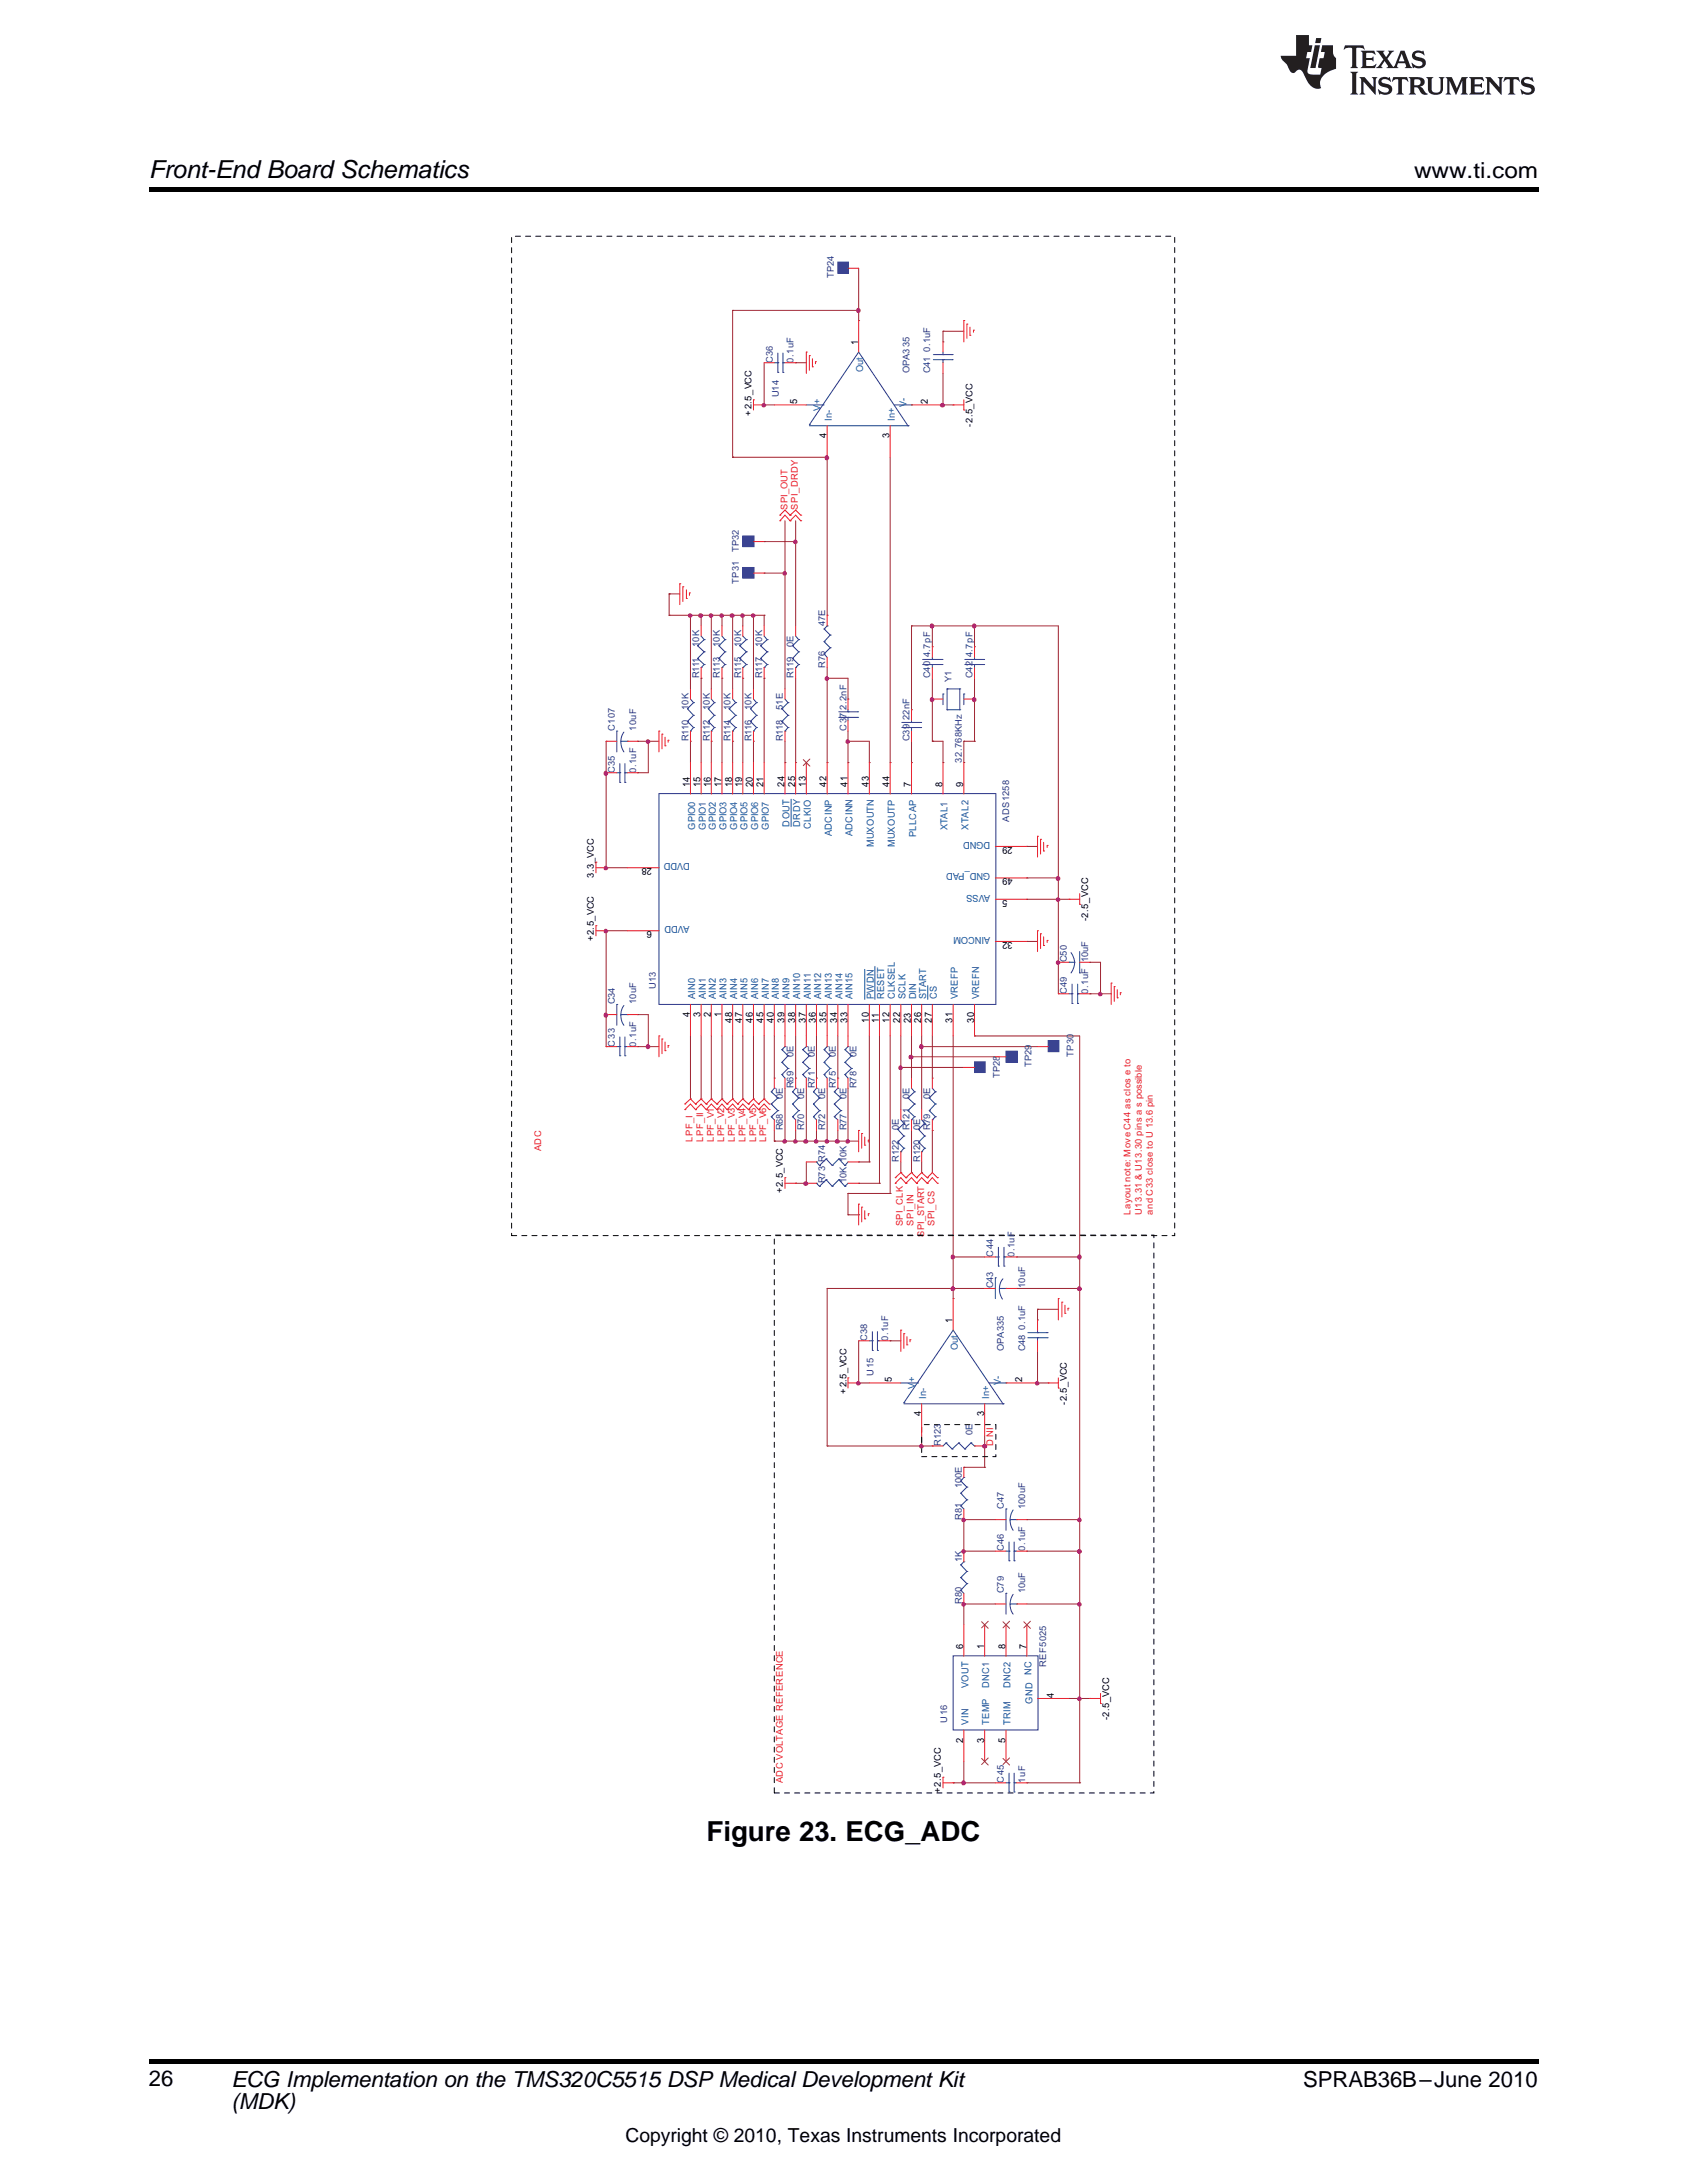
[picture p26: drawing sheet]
<svg xmlns="http://www.w3.org/2000/svg" width="216mm" height="279mm" viewBox="0 0 216 279" stroke-linecap="round" stroke-linejoin="round" font-family="sans-serif">
<defs><g id="words">
<text font-size="3.5" x="90.4" y="235.7">Figure 23. ECG_ADC</text>
<text font-size="3.2" x="19" y="22.7">Front-End Board Schematics</text>
<g font-size="2.8">
<text x="181" y="22.7">www.ti.com</text>
<text x="19" y="267">26</text>
<text x="29.6" y="267.1">ECG Implementation on the TMS320C5515 DSP Medical Development Kit</text>
<text x="29.6" y="269.9">(MDK)</text>
<text x="166.8" y="267.1">SPRAB36B–June 2010</text>
</g>
<text font-size="2.5" x="80" y="274.2">Copyright © 2010, Texas Instruments Incorporated</text>
<g font-size="1.2" fill="#2e3090">
<text x="106.7" y="35.6" transform="rotate(-90 106.7 35.6)">TP24</text>
<text x="98.9" y="46.4" transform="rotate(-90 98.9 46.4)">C36</text>
<text x="101.6" y="46.4" transform="rotate(-90 101.6 46.4)">0.1uF</text>
<text x="116.4" y="47.8" transform="rotate(-90 116.4 47.8)">OPA335</text>
<text x="119.1" y="47.8" transform="rotate(-90 119.1 47.8)">C41 0.1uF</text>
<text x="99.7" y="50.8" transform="rotate(-90 99.7 50.8)">U14</text>
<text x="94.5" y="70.7" transform="rotate(-90 94.5 70.7)">TP32</text>
<text x="94.5" y="74.7" transform="rotate(-90 94.5 74.7)">TP31</text>
<text x="89.5" y="82.8" transform="rotate(-90 89.5 82.8)">10K</text>
<text x="92.1" y="82.8" transform="rotate(-90 92.1 82.8)">10K</text>
<text x="94.9" y="82.8" transform="rotate(-90 94.9 82.8)">10K</text>
<text x="97.5" y="82.8" transform="rotate(-90 97.5 82.8)">10K</text>
<text x="101.6" y="82.8" transform="rotate(-90 101.6 82.8)">0E</text>
<text x="105.6" y="80.1" transform="rotate(-90 105.6 80.1)">47E</text>
<text x="89.5" y="86.8" transform="rotate(-90 89.5 86.8)">R111</text>
<text x="92.1" y="86.8" transform="rotate(-90 92.1 86.8)">R113</text>
<text x="94.9" y="86.8" transform="rotate(-90 94.9 86.8)">R115</text>
<text x="97.5" y="86.8" transform="rotate(-90 97.5 86.8)">R117</text>
<text x="101.6" y="86.8" transform="rotate(-90 101.6 86.8)">R119</text>
<text x="105.6" y="85.4" transform="rotate(-90 105.6 85.4)">R76</text>
<text x="119.1" y="86.8" transform="rotate(-90 119.1 86.8)">C40 4.7pF</text>
<text x="121.8" y="87.3" transform="rotate(-90 121.8 87.3)">Y1</text>
<text x="124.5" y="86.8" transform="rotate(-90 124.5 86.8)">C42 4.7pF</text>
<text x="78.7" y="93.6" transform="rotate(-90 78.7 93.6)">C107</text>
<text x="81.4" y="93.6" transform="rotate(-90 81.4 93.6)">10uF</text>
<text x="88.1" y="94.9" transform="rotate(-90 88.1 94.9)">R110</text>
<text x="88.1" y="90.8" transform="rotate(-90 88.1 90.8)">10K</text>
<text x="90.8" y="94.9" transform="rotate(-90 90.8 94.9)">R112</text>
<text x="90.8" y="90.8" transform="rotate(-90 90.8 90.8)">10K</text>
<text x="93.5" y="94.9" transform="rotate(-90 93.5 94.9)">R114</text>
<text x="93.5" y="90.8" transform="rotate(-90 93.5 90.8)">10K</text>
<text x="96.2" y="94.9" transform="rotate(-90 96.2 94.9)">R116</text>
<text x="96.2" y="90.8" transform="rotate(-90 96.2 90.8)">10K</text>
<text x="100.2" y="94.9" transform="rotate(-90 100.2 94.9)">R118</text>
<text x="100.2" y="90.8" transform="rotate(-90 100.2 90.8)">51E</text>
<text x="108.3" y="93.6" transform="rotate(-90 108.3 93.6)">C37 2.2nF</text>
<text x="116.4" y="94.9" transform="rotate(-90 116.4 94.9)">C39 22nF</text>
<text x="78.7" y="98.9" transform="rotate(-90 78.7 98.9)">C35</text>
<text x="81.4" y="98.9" transform="rotate(-90 81.4 98.9)">0.1uF</text>
<text x="123.1" y="97.6" transform="rotate(-90 123.1 97.6)">32.768KHz</text>
<text x="129.1" y="105.1" transform="rotate(-90 129.1 105.1)">ADS1258</text>
<text x="136.6" y="123.2" transform="rotate(-90 136.6 123.2)">C50</text>
<text x="78.7" y="128.6" transform="rotate(-90 78.7 128.6)">C34</text>
<text x="81.4" y="128.6" transform="rotate(-90 81.4 128.6)">10uF</text>
<text x="83.9" y="126.5" transform="rotate(-90 83.9 126.5)">U13</text>
<text x="136.6" y="127.2" transform="rotate(-90 136.6 127.2)">C49</text>
<text x="139.3" y="127.2" transform="rotate(-90 139.3 127.2)">0.1uF 10uF</text>
<text x="78.7" y="134" transform="rotate(-90 78.7 134)">C33</text>
<text x="81.4" y="134" transform="rotate(-90 81.4 134)">0.1uF</text>
<text x="101.6" y="135.3" transform="rotate(-90 101.6 135.3)">0E</text>
<text x="104.3" y="135.3" transform="rotate(-90 104.3 135.3)">0E</text>
<text x="107" y="135.3" transform="rotate(-90 107 135.3)">0E</text>
<text x="109.6" y="135.3" transform="rotate(-90 109.6 135.3)">0E</text>
<text x="128" y="138" transform="rotate(-90 128 138)">TP28</text>
<text x="132" y="136.6" transform="rotate(-90 132 136.6)">TP29</text>
<text x="137.4" y="135.3" transform="rotate(-90 137.4 135.3)">TP30</text>
<text x="100.2" y="140.7" transform="rotate(-90 100.2 140.7)">0E</text>
<text x="101.6" y="139.3" transform="rotate(-90 101.6 139.3)">R69</text>
<text x="102.9" y="140.7" transform="rotate(-90 102.9 140.7)">0E</text>
<text x="104.3" y="139.3" transform="rotate(-90 104.3 139.3)">R71</text>
<text x="105.6" y="140.7" transform="rotate(-90 105.6 140.7)">0E</text>
<text x="107" y="139.3" transform="rotate(-90 107 139.3)">R75</text>
<text x="108.3" y="140.7" transform="rotate(-90 108.3 140.7)">0E</text>
<text x="109.6" y="139.3" transform="rotate(-90 109.6 139.3)">R78</text>
<text x="116.4" y="140.7" transform="rotate(-90 116.4 140.7)">0E</text>
<text x="119.1" y="140.7" transform="rotate(-90 119.1 140.7)">0E</text>
<text x="100.2" y="144.7" transform="rotate(-90 100.2 144.7)">R68</text>
<text x="102.9" y="144.7" transform="rotate(-90 102.9 144.7)">R70</text>
<text x="105.6" y="144.7" transform="rotate(-90 105.6 144.7)">R72</text>
<text x="108.3" y="144.7" transform="rotate(-90 108.3 144.7)">R77</text>
<text x="115" y="148.7" transform="rotate(-90 115 148.7)">R122</text>
<text x="115" y="144.7" transform="rotate(-90 115 144.7)">0E</text>
<text x="116.4" y="144.7" transform="rotate(-90 116.4 144.7)">R121</text>
<text x="117.8" y="148.7" transform="rotate(-90 117.8 148.7)">R120</text>
<text x="117.8" y="144.7" transform="rotate(-90 117.8 144.7)">0E</text>
<text x="119.1" y="144.7" transform="rotate(-90 119.1 144.7)">R79</text>
<text x="105.6" y="151.4" transform="rotate(-90 105.6 151.4)">R73 R74</text>
<text x="108.3" y="151.4" transform="rotate(-90 108.3 151.4)">10K 10K</text>
<text x="127.1" y="160.9" transform="rotate(-90 127.1 160.9)">C44</text>
<text x="129.9" y="160.9" transform="rotate(-90 129.9 160.9)">0.1uF</text>
<text x="127.1" y="164.9" transform="rotate(-90 127.1 164.9)">C43</text>
<text x="131.2" y="164.9" transform="rotate(-90 131.2 164.9)">10uF</text>
<text x="111" y="171.6" transform="rotate(-90 111 171.6)">C38</text>
<text x="113.7" y="171.6" transform="rotate(-90 113.7 171.6)">0.1uF</text>
<text x="128.5" y="173" transform="rotate(-90 128.5 173)">OPA335</text>
<text x="131.2" y="173" transform="rotate(-90 131.2 173)">C48 0.1uF</text>
<text x="111.8" y="176.1" transform="rotate(-90 111.8 176.1)">U15</text>
<text x="120.4" y="185.1" transform="rotate(-90 120.4 185.1)">R123</text>
<text x="124.5" y="183.7" transform="rotate(-90 124.5 183.7)">0E</text>
<text x="123.1" y="190.5" transform="rotate(-90 123.1 190.5)">100E</text>
<text x="123.1" y="194.5" transform="rotate(-90 123.1 194.5)">R81</text>
<text x="128.5" y="193.1" transform="rotate(-90 128.5 193.1)">C47</text>
<text x="131.2" y="193.1" transform="rotate(-90 131.2 193.1)">100uF</text>
<text x="123.1" y="199.9" transform="rotate(-90 123.1 199.9)">1K</text>
<text x="128.5" y="203.9" transform="rotate(-90 128.5 203.9)">C79</text>
<text x="128.5" y="198.5" transform="rotate(-90 128.5 198.5)">C46</text>
<text x="131.2" y="203.9" transform="rotate(-90 131.2 203.9)">10uF</text>
<text x="131.2" y="198.5" transform="rotate(-90 131.2 198.5)">0.1uF</text>
<text x="123.1" y="205.3" transform="rotate(-90 123.1 205.3)">R80</text>
<text x="133.9" y="213.4" transform="rotate(-90 133.9 213.4)">REF5025</text>
<text x="121.2" y="220.5" transform="rotate(-90 121.2 220.5)">U16</text>
<text x="128.5" y="228.2" transform="rotate(-90 128.5 228.2)">C45</text>
<text x="131.2" y="228.2" transform="rotate(-90 131.2 228.2)">1uF</text>
</g>
<g font-size="1.2" fill="#010202">
<text x="109.8" y="44.2" transform="rotate(-90 109.8 44.2)">1</text>
<text x="96.2" y="53.2" transform="rotate(-90 96.2 53.2)">+2.5_VCC</text>
<text x="102" y="51.8" transform="rotate(-90 102 51.8)">5</text>
<text x="118.7" y="51.8" transform="rotate(-90 118.7 51.8)">2</text>
<text x="105.8" y="56.1" transform="rotate(-90 105.8 56.1)">4</text>
<text x="113.9" y="56.1" transform="rotate(-90 113.9 56.1)">3</text>
<text x="124.5" y="54.6" transform="rotate(-90 124.5 54.6)">-2.5_VCC</text>
<text x="88.3" y="100.7" transform="rotate(-90 88.3 100.7)">14</text>
<text x="89.7" y="100.7" transform="rotate(-90 89.7 100.7)">15</text>
<text x="91" y="100.7" transform="rotate(-90 91 100.7)">16</text>
<text x="92.3" y="100.7" transform="rotate(-90 92.3 100.7)">17</text>
<text x="93.7" y="100.7" transform="rotate(-90 93.7 100.7)">18</text>
<text x="95" y="100.7" transform="rotate(-90 95 100.7)">19</text>
<text x="96.4" y="100.7" transform="rotate(-90 96.4 100.7)">20</text>
<text x="97.7" y="100.7" transform="rotate(-90 97.7 100.7)">21</text>
<text x="100.4" y="100.7" transform="rotate(-90 100.4 100.7)">24</text>
<text x="101.8" y="100.7" transform="rotate(-90 101.8 100.7)">25</text>
<text x="103.1" y="100.7" transform="rotate(-90 103.1 100.7)">13</text>
<text x="105.8" y="100.7" transform="rotate(-90 105.8 100.7)">42</text>
<text x="108.5" y="100.7" transform="rotate(-90 108.5 100.7)">41</text>
<text x="111.2" y="100.7" transform="rotate(-90 111.2 100.7)">43</text>
<text x="113.9" y="100.7" transform="rotate(-90 113.9 100.7)">44</text>
<text x="116.6" y="100.7" transform="rotate(-90 116.6 100.7)">7</text>
<text x="120.6" y="100.7" transform="rotate(-90 120.6 100.7)">8</text>
<text x="123.3" y="100.7" transform="rotate(-90 123.3 100.7)">9</text>
<text x="76" y="112.4" transform="rotate(-90 76 112.4)">3.3_VCC</text>
<text x="83.4" y="111.1" transform="rotate(-180 83.4 111.1)">28</text>
<text x="129.6" y="108.4" transform="rotate(-180 129.6 108.4)">29</text>
<text x="129.6" y="112.4" transform="rotate(-180 129.6 112.4)">49</text>
<text x="83.4" y="119.2" transform="rotate(-180 83.4 119.2)">6</text>
<text x="128.9" y="115.2" transform="rotate(-180 128.9 115.2)">5</text>
<text x="139.3" y="117.9" transform="rotate(-90 139.3 117.9)">-2.5_VCC</text>
<text x="76" y="120.5" transform="rotate(-90 76 120.5)">+2.5_VCC</text>
<text x="129.6" y="120.6" transform="rotate(-180 129.6 120.6)">32</text>
<text x="88.3" y="130.2" transform="rotate(-90 88.3 130.2)">4</text>
<text x="89.7" y="130.2" transform="rotate(-90 89.7 130.2)">3</text>
<text x="91" y="130.2" transform="rotate(-90 91 130.2)">2</text>
<text x="92.3" y="130.2" transform="rotate(-90 92.3 130.2)">1</text>
<text x="93.7" y="130.9" transform="rotate(-90 93.7 130.9)">48</text>
<text x="95" y="130.9" transform="rotate(-90 95 130.9)">47</text>
<text x="96.4" y="130.9" transform="rotate(-90 96.4 130.9)">46</text>
<text x="97.7" y="130.9" transform="rotate(-90 97.7 130.9)">45</text>
<text x="99" y="130.9" transform="rotate(-90 99 130.9)">40</text>
<text x="100.4" y="130.9" transform="rotate(-90 100.4 130.9)">39</text>
<text x="101.8" y="130.9" transform="rotate(-90 101.8 130.9)">38</text>
<text x="103.1" y="130.9" transform="rotate(-90 103.1 130.9)">37</text>
<text x="104.4" y="130.9" transform="rotate(-90 104.4 130.9)">36</text>
<text x="105.8" y="130.9" transform="rotate(-90 105.8 130.9)">35</text>
<text x="107.2" y="130.9" transform="rotate(-90 107.2 130.9)">34</text>
<text x="108.5" y="130.9" transform="rotate(-90 108.5 130.9)">33</text>
<text x="111.2" y="130.9" transform="rotate(-90 111.2 130.9)">10</text>
<text x="112.5" y="130.9" transform="rotate(-90 112.5 130.9)">11</text>
<text x="113.9" y="130.9" transform="rotate(-90 113.9 130.9)">12</text>
<text x="115.2" y="130.9" transform="rotate(-90 115.2 130.9)">22</text>
<text x="116.6" y="130.9" transform="rotate(-90 116.6 130.9)">23</text>
<text x="117.9" y="130.9" transform="rotate(-90 117.9 130.9)">26</text>
<text x="119.3" y="130.9" transform="rotate(-90 119.3 130.9)">27</text>
<text x="121.9" y="130.9" transform="rotate(-90 121.9 130.9)">31</text>
<text x="124.7" y="130.9" transform="rotate(-90 124.7 130.9)">30</text>
<text x="100.2" y="152.7" transform="rotate(-90 100.2 152.7)">+2.5_VCC</text>
<text x="121.9" y="169.3" transform="rotate(-90 121.9 169.3)">1</text>
<text x="108.3" y="178.4" transform="rotate(-90 108.3 178.4)">+2.5_VCC</text>
<text x="114.1" y="176.9" transform="rotate(-90 114.1 176.9)">5</text>
<text x="130.8" y="176.9" transform="rotate(-90 130.8 176.9)">2</text>
<text x="136.6" y="179.8" transform="rotate(-90 136.6 179.8)">-2.5_VCC</text>
<text x="117.9" y="181.3" transform="rotate(-90 117.9 181.3)">4</text>
<text x="126" y="181.3" transform="rotate(-90 126 181.3)">3</text>
<text x="123.3" y="211.1" transform="rotate(-90 123.3 211.1)">6</text>
<text x="126" y="211.1" transform="rotate(-90 126 211.1)">1</text>
<text x="128.7" y="211.1" transform="rotate(-90 128.7 211.1)">8</text>
<text x="131.3" y="211.1" transform="rotate(-90 131.3 211.1)">7</text>
<text x="134.9" y="217.3" transform="rotate(-90 134.9 217.3)">4</text>
<text x="141.9" y="220.2" transform="rotate(-90 141.9 220.2)">-2.5_VCC</text>
<text x="123.3" y="223" transform="rotate(-90 123.3 223)">2</text>
<text x="126" y="223" transform="rotate(-90 126 223)">3</text>
<text x="128.7" y="223" transform="rotate(-90 128.7 223)">5</text>
<text x="120.4" y="229.5" transform="rotate(-90 120.4 229.5)">+2.5_VCC</text>
</g>
<g font-size="1.2" fill="#14589f">
<text x="110.5" y="47.7" transform="rotate(-90 110.5 47.7)">Out</text>
<text x="105" y="52.6" transform="rotate(-90 105 52.6)">V+</text>
<text x="106.4" y="53.8" transform="rotate(-90 106.4 53.8)">In-</text>
<text x="114.5" y="53.8" transform="rotate(-90 114.5 53.8)">In+</text>
<text x="116" y="52.1" transform="rotate(-90 116 52.1)">V-</text>
<text x="89" y="106.2" transform="rotate(-90 89 106.2)">GPIO0</text>
<text x="90.3" y="106.2" transform="rotate(-90 90.3 106.2)">GPIO1</text>
<text x="91.6" y="106.2" transform="rotate(-90 91.6 106.2)">GPIO2</text>
<text x="93" y="106.2" transform="rotate(-90 93 106.2)">GPIO3</text>
<text x="94.3" y="106.2" transform="rotate(-90 94.3 106.2)">GPIO4</text>
<text x="95.6" y="106.2" transform="rotate(-90 95.6 106.2)">GPIO5</text>
<text x="97" y="106.2" transform="rotate(-90 97 106.2)">GPIO6</text>
<text x="98.4" y="106.2" transform="rotate(-90 98.4 106.2)">GPIO7</text>
<text x="101" y="105.8" transform="rotate(-90 101 105.8)">DOUT</text>
<text x="102.4" y="105.8" transform="rotate(-90 102.4 105.8)">DRDY</text>
<text x="103.8" y="106.1" transform="rotate(-90 103.8 106.1)">CLKIO</text>
<text x="106.4" y="107" transform="rotate(-90 106.4 107)">ADCINP</text>
<text x="109.1" y="107" transform="rotate(-90 109.1 107)">ADCINN</text>
<text x="117.2" y="107.2" transform="rotate(-90 117.2 107.2)">PLLCAP</text>
<text x="121.3" y="106.2" transform="rotate(-90 121.3 106.2)">XTAL1</text>
<text x="123.9" y="106.2" transform="rotate(-90 123.9 106.2)">XTAL2</text>
<text x="126.7" y="107.7" transform="rotate(-180 126.7 107.7)">DGND</text>
<text x="88.3" y="110.5" transform="rotate(-180 88.3 110.5)">DVDD</text>
<text x="111.8" y="108.4" transform="rotate(-90 111.8 108.4)">MUXOUTN</text>
<text x="114.5" y="108.4" transform="rotate(-90 114.5 108.4)">MUXOUTP</text>
<text x="126.7" y="111.8" transform="rotate(-180 126.7 111.8)">GND_PAD</text>
<text x="88.2" y="118.5" transform="rotate(-180 88.2 118.5)">AVDD</text>
<text x="126.7" y="114.5" transform="rotate(-180 126.7 114.5)">AVSS</text>
<text x="126.7" y="119.9" transform="rotate(-180 126.7 119.9)">AINCOM</text>
<text x="89" y="127.9" transform="rotate(-90 89 127.9)">AIN0</text>
<text x="90.3" y="127.9" transform="rotate(-90 90.3 127.9)">AIN1</text>
<text x="91.6" y="127.9" transform="rotate(-90 91.6 127.9)">AIN2</text>
<text x="93" y="127.9" transform="rotate(-90 93 127.9)">AIN3</text>
<text x="94.3" y="127.9" transform="rotate(-90 94.3 127.9)">AIN4</text>
<text x="95.6" y="127.9" transform="rotate(-90 95.6 127.9)">AIN5</text>
<text x="97" y="127.9" transform="rotate(-90 97 127.9)">AIN6</text>
<text x="98.4" y="127.9" transform="rotate(-90 98.4 127.9)">AIN7</text>
<text x="99.7" y="127.9" transform="rotate(-90 99.7 127.9)">AIN8</text>
<text x="101" y="127.9" transform="rotate(-90 101 127.9)">AIN9</text>
<text x="102.4" y="127.9" transform="rotate(-90 102.4 127.9)">AIN10</text>
<text x="103.8" y="127.9" transform="rotate(-90 103.8 127.9)">AIN11</text>
<text x="105.1" y="127.9" transform="rotate(-90 105.1 127.9)">AIN12</text>
<text x="106.4" y="127.9" transform="rotate(-90 106.4 127.9)">AIN13</text>
<text x="107.8" y="127.9" transform="rotate(-90 107.8 127.9)">AIN14</text>
<text x="109.1" y="127.9" transform="rotate(-90 109.1 127.9)">AIN15</text>
<text x="111.8" y="127.9" transform="rotate(-90 111.8 127.9)">PWDN</text>
<text x="113.1" y="127.9" transform="rotate(-90 113.1 127.9)">RESET</text>
<text x="114.5" y="127.9" transform="rotate(-90 114.5 127.9)">CLKSEL</text>
<text x="115.9" y="127.9" transform="rotate(-90 115.9 127.9)">SCLK</text>
<text x="117.2" y="127.9" transform="rotate(-90 117.2 127.9)">DIN</text>
<text x="118.5" y="127.9" transform="rotate(-90 118.5 127.9)">START</text>
<text x="119.9" y="127.9" transform="rotate(-90 119.9 127.9)">CS</text>
<text x="122.6" y="127.9" transform="rotate(-90 122.6 127.9)">VREFP</text>
<text x="125.3" y="127.9" transform="rotate(-90 125.3 127.9)">VREFN</text>
<text x="122.6" y="172.8" transform="rotate(-90 122.6 172.8)">Out</text>
<text x="117.1" y="177.8" transform="rotate(-90 117.1 177.8)">V+</text>
<text x="118.5" y="179" transform="rotate(-90 118.5 179)">In-</text>
<text x="126.6" y="179" transform="rotate(-90 126.6 179)">In+</text>
<text x="128.1" y="177.3" transform="rotate(-90 128.1 177.3)">V-</text>
<text x="132" y="214.4" transform="rotate(-90 132 214.4)">NC</text>
<text x="123.9" y="220.8" transform="rotate(-90 123.9 220.8)">VIN</text>
<text x="123.9" y="216.1" transform="rotate(-90 123.9 216.1)">VOUT</text>
<text x="126.6" y="220.8" transform="rotate(-90 126.6 220.8)">TEMP</text>
<text x="126.6" y="216" transform="rotate(-90 126.6 216)">DNC1</text>
<text x="129.3" y="220.8" transform="rotate(-90 129.3 220.8)">TRIM</text>
<text x="129.3" y="216" transform="rotate(-90 129.3 216)">DNC2</text>
<text x="132.1" y="218" transform="rotate(-90 132.1 218)">GND</text>
</g>
<g font-size="1.2" fill="#ee1e28">
<text x="100.8" y="65.3" transform="rotate(-90 100.8 65.3)">SPI_OUT</text>
<text x="102.1" y="65.3" transform="rotate(-90 102.1 65.3)">SPI_DRDY</text>
<text x="69.2" y="147.4" transform="rotate(-90 69.2 147.4)">ADC</text>
<text x="88.6" y="146.2" transform="rotate(-90 88.6 146.2)">LPF_I</text>
<text x="90" y="146.2" transform="rotate(-90 90 146.2)">LPF_II</text>
<text x="91.4" y="146.2" transform="rotate(-90 91.4 146.2)">LPF_V1</text>
<text x="92.7" y="146.2" transform="rotate(-90 92.7 146.2)">LPF_V2</text>
<text x="94" y="146.2" transform="rotate(-90 94 146.2)">LPF_V3</text>
<text x="95.4" y="146.2" transform="rotate(-90 95.4 146.2)">LPF_V4</text>
<text x="96.8" y="146.2" transform="rotate(-90 96.8 146.2)">LPF_V5</text>
<text x="98.1" y="146.2" transform="rotate(-90 98.1 146.2)">LPF_V6</text>
<text x="144.7" y="155.5" transform="rotate(-90 144.7 155.5)">Layout note: Move C44 as clos e to</text>
<text x="146.1" y="155.5" transform="rotate(-90 146.1 155.5)">U13.31 &amp; U13.30 pins a s possible</text>
<text x="147.5" y="155.5" transform="rotate(-90 147.5 155.5)">and C33 close to U 13.6 pin</text>
<text x="115.5" y="157" transform="rotate(-90 115.5 157)">SPI_CLK</text>
<text x="116.9" y="157" transform="rotate(-90 116.9 157)">SPI_IN</text>
<text x="118.3" y="158.3" transform="rotate(-90 118.3 158.3)">SPI_START</text>
<text x="119.6" y="157" transform="rotate(-90 119.6 157)">SPI_CS</text>
<text x="127.1" y="185.1" transform="rotate(-90 127.1 185.1)">D NI</text>
<text x="100.2" y="228.2" transform="rotate(-90 100.2 228.2)">ADC VOLTAGE REFERENCE</text>
</g>
</g></defs>
<g fill="#231f20">
<path d="M172.1 5.8l-.1 .6a1 1 0 0 1 1-.3v2.3l-.2 .3h1l-.2-.3v-2.3a1.27 1.27 0 0 1 1.1 .2l-.2-.5zM174.1 6.5l.3 .4v1.5l-.3 .3h1.9l.2-.5h-.1a1.12 1.12 0 0 1-1.2 .2l-.1-.7h.6l.4 .2v-.7l-.4 .2h-.6v-.5l.1-.1h.1a.96 .96 0 0 1 1 .2h.1l-.2-.5zM176.1 6.5l.9 1.1-.5 .8-.4 .3h.8l-.1-.2 .4-.7 .4 .7-.2 .2h1.6l-.2-.2 .1-.4h.9l.2 .4-.2 .2h.9l-.2-.3-.8-1.9h-.5l-.6 1.8-.3 .3-.7-1.1 .4-.7 .4-.3h-.8l.2 .1-.1 .2-.3 .5-.4-.6 .2-.2zM179.4 6.9l.3 .9h-.7zM180.9 6.6a.63 .63 0 0 0-.2 .7 .63 .63 0 0 0 .6 .4l.6 .2 .1 .2a.57 .57 0 0 1-.9 .2l-.5-.2 .2 .6 .2-.1 .1 .1a.92 .92 0 0 0 1.4-.6 .67 .67 0 0 0-.7-.7l-.6-.2-.1-.2v-.1a.82 .82 0 0 1 1.2 .2l-.1-.6-.2 .1-.1-.1a1.01 1.01 0 0 0-1 .1zM172.8 9.2l.3 .3v2.2l-.1 .2-.2 .2h1l-.2-.2v-.2v-2.2l.2-.3zM174 9.9l.2 .3v1.5l-.2 .4h.7l-.2-.4v-1.3l1.6 1.7v-1.9l.2-.3h-.7l.2 .3v.9l-1.2-1.2zM176.6 10a.62 .62 0 0 0-.2 .7 .62 .62 0 0 0 .6 .4l.6 .2 .1 .2a.57 .57 0 0 1-.9 .2l-.5-.3 .2 .7 .2-.1h.1a.92 .92 0 0 0 1.4-.6 .67 .67 0 0 0-.7-.7l-.6-.1-.1-.2v-.1a.82 .82 0 0 1 1.2 .2l-.1-.6-.2 .1-.1-.1a1.02 1.02 0 0 0-1 .1zM178.3 9.9l-.1 .6a.61 .61 0 0 1 .7-.3v1.5v.2l-.2 .2h1l-.3-.2v-.2v-1.5a.63 .63 0 0 1 .8 .3l-.1-.6zM180.3 9.9l.2 .3v1.5l-.2 .4h.9l-.2-.2v-.7h.4l.2 .2a.83 .83 0 0 0 1.1 .7l-.4-.4a.96 .96 0 0 0-.6-.6 .58 .58 0 0 0 .6-.6 .58 .58 0 0 0-.5-.6zM181 10.2l.1-.1a.45 .45 0 0 1 .6 .1 .45 .45 0 0 1 .1 .5l-.2 .2h-.6zM182.5 9.9l.2 .3v1.2a.84 .84 0 0 0 1 .7 .76 .76 0 0 0 1-.8v-1.1l.2-.3h-.8l.3 .3-.1 1.4a.6 .6 0 0 1-.6 .3 .6 .6 0 0 1-.5-.6v-1.1l.2-.3zM185 9.9l.2 .3v1.5l-.2 .4h.7l-.2-.4v-1.4l.8 1.8 .8-1.8v1.4l-.2 .4h1l-.2-.2-.1-.2v-1.5l.3-.3h-.8l-.7 1.4-.6-1.4zM188 9.9l.2 .3v1.5v.2l-.2 .2h1.8l.2-.5v-.1a1.12 1.12 0 0 1-1.2 .3l-.1-.7h.6l.4 .1v-.6l-.4 .2h-.6v-.5l.1-.1 .1-.1a.96 .96 0 0 1 1 .3l-.1-.5zM190.1 9.9l.2 .3v1.5l-.2 .4h.7l-.2-.4v-1.3l1.6 1.7v-1.9l.2-.3h-.7l.2 .3v.9l-1.1-1.2zM192.6 9.9l-.1 .6a.61 .61 0 0 1 .7-.3v1.5v.2l-.2 .2h.9l-.2-.2v-.2v-1.5a.63 .63 0 0 1 .8 .3l-.2-.6zM194.9 10a.62 .62 0 0 0-.2 .7 .62 .62 0 0 0 .6 .4l.5 .2 .2 .2a.57 .57 0 0 1-1 .2l-.4-.3 .2 .7 .1-.1h.2a.92 .92 0 0 0 1.3-.6 .67 .67 0 0 0-.6-.7l-.6-.1-.2-.2 .1-.1a.82 .82 0 0 1 1.1 .2l-.1-.6-.2 .1-.1-.1a1.01 1.01 0 0 0-.9 .1z"/>
<path d="M165.9 4.5v2.6h-2a1.6 1.6 0 0 0 .7 1.1l.2 .2a1.16 1.16 0 0 0 .7 1l.2-.1a.56 .56 0 0 1 .5-.4 .56 .56 0 0 1 .5 .3l.2 .4a2.31 2.31 0 0 0 1.6 1.8l.6-.1-.1-.2a1.56 1.56 0 0 1 1.1-1.9l.9-.4v-1.4a.88 .88 0 0 1-.4-.8v-.8h-1.4l-.2 .9h.5l-.1 .8h-.5l-.2 .9v.2l.4 .1-.1 .9-1.5-.1a.78 .78 0 0 1-.1-.9l.2-1.1h-.4l.1-.8h.5l.2-.9h-.5v-1.3zM168.3 5.8l-.6 2.9h.7l.5-2.9zM168.4 4.9l-.1 .6h.7l.1-.6z"/>
</g>
<g fill="none" stroke="#a22934" stroke-width=".13">
<path d="M93.8 39.7h.1M109.9 39.7h.1M109.9 39.7h-16.1v18.8h12.1v20.2M109.9 34.3v6.7M93.8 58.5h.1M97.8 51.8h.1M97.8 46.4v5.4h1.3M101.8 46.4h.1M101.8 46.4h1.4M109.9 41h.1M113.9 58.5v39.1M120.7 42.4h.1"/>
<path d="M120.7 51.8h.1M120.7 43.8h.1M120.7 47.8v4h1.3M123.4 42.4h-2.7v1.4M85.6 76h.1M85.6 78.7h.1M87 76h-1.4v2.7h12.2v1.4M88.4 78.7h.1M88.4 78.7v9.5M89.7 78.7h.1M89.7 78.7v1.4M91 78.7h.1"/>
<path d="M91 78.7v9.5M92.4 78.7h.1M92.4 78.7v1.4M93.8 78.7h.1M93.8 78.7v9.5M95.1 78.7h.1M95.1 78.7v1.4M96.4 78.7h.1M96.4 78.7v9.5M97.8 73.3h.1M97.8 69.3h.1M97.8 78.7h.1"/>
<path d="M97.8 73.3h2.7M97.8 69.3h4M100.5 73.3h.1M100.5 66.7v21.5M101.8 69.3h.1M101.8 66.7v13.4M105.9 78.7h.1M77.6 94.9h.1M77.6 94.9v16.2h2.7M81.6 98.9h.1M81.6 94.9h.1M81.6 94.9h2.7"/>
<path d="M83 94.9h.1M83 94.9v4h-1.4M88.4 94.9h.1M88.4 94.9v2.7M89.7 86.8h.1M89.7 86.8v10.8M91 94.9h.1M91 94.9v2.7M92.4 86.8h.1M92.4 86.8v10.8M93.8 94.9h.1M93.8 94.9v2.7"/>
<path d="M95.1 86.8h.1M95.1 86.8v10.8M96.4 94.9h.1M96.4 94.9v2.7M97.8 86.8h.1M97.8 86.8v10.8M100.5 97.6h.1M100.5 94.9v2.7M101.8 97.6h.1M101.8 86.8v10.8M105.9 86.8h.1M105.9 97.6h.1"/>
<path d="M105.9 85.4v12.2M105.9 86.8h2.6v2.7M108.5 97.6h.1M108.5 94.9h.1M108.5 89.5h.1M108.5 93.6v4M108.5 94.9h2.8v2.7M111.3 97.6h.1M113.9 97.6h.1M116.7 80.1h.1M116.7 90.8h.1M116.7 97.6h.1"/>
<path d="M116.7 90.8v-10.7h18.7v47.1M116.7 94.9v2.7M119.3 94.9h.1M119.3 89.5h.1M119.3 80.1h.1M119.3 82.8h.1M119.3 80.1v2.7M119.3 86.8v8.1h1.4v2.7M120.7 97.6h.1M123.4 97.6h.1M123.4 94.9h.1M124.7 94.9h.1"/>
<path d="M124.7 80.1h.1M124.7 82.8h.1M124.7 89.5h.1M124.7 86.8v8.1h-1.3v2.7M124.7 80.1v2.7M77.6 111.1h.1M77.6 119.1h.1M80.3 119.1h-2.7v14.9M131.4 108.3h.1M131.4 112.4h.1M131.4 115.1h.1M131.4 108.3h1.4"/>
<path d="M131.4 115.1h5.4M131.4 112.4h4M135.4 115.1h.1M135.4 112.4h.1M77.6 134h.1M77.6 129.9h.1M81.6 134h.1M81.6 129.9h.1M81.6 134h2.7M81.6 129.9h1.4v4.1M83 134h.1M88.4 132.6v8.1"/>
<path d="M89.7 132.6v8.1M91 132.6v8.1M92.4 132.6v8.1M93.8 132.6v8.1M95.1 132.6v8.1M96.4 132.6v8.1M97.8 132.6v8.1M99.1 138h.1M99.1 132.6v5.4M100.5 139.3v6.8M101.8 138h.1M101.8 132.6v5.4"/>
<path d="M103.2 139.3v6.8M104.5 138h.1M104.5 132.6v5.4M105.9 139.3v6.8M107.2 138h.1M107.2 132.6v5.4M108.5 139.3v6.8M111.3 132.6v16.1h-1.4M112.6 132.6v18.8h-2.7M113.9 132.6v20.1h-5.4v2.8h1.4M115.3 136.6h.1M115.3 132.6v9.4"/>
<path d="M115.3 136.6h8.1M116.7 135.3h.1M116.7 132.6v5.4M116.7 135.3h10.7M118 134h.1M118 134h14.8M118 132.6v9.4M119.3 138h.1M119.3 132.6v5.4M122 132.6v33.6M124.7 132.6h.1M124.7 132.6h13.5v95.6h-6.8"/>
<path d="M131.4 120.5h.1M131.4 120.5h1.4M135.4 123.2h.1M135.4 127.2h.1M139.5 123.2h.1M139.5 127.2h.1M139.5 127.2h2.7M139.5 123.2h1.3v4M140.8 127.2h.1M88.4 140.7h.1M89.7 140.7h.1M91 140.7h.1"/>
<path d="M92.4 140.7h.1M93.8 140.7h.1M95.1 140.7h.1M96.4 140.7h.1M97.8 140.7h.1M99.1 146.1h.1M99.1 144.7v1.4h10.8M100.5 146.1h.1M101.8 151.4h.1M101.8 146.1h.1M101.8 144.7v1.4M103.2 151.4h.1"/>
<path d="M103.2 146.1h.1M103.2 148.7v2.7h-1.4M104.5 146.1h.1M104.5 144.7v1.4M105.9 146.1h.1M107.2 146.1h.1M107.2 144.7v1.4M108.5 146.1h.1M108.5 152.7h.1M108.5 155.5h.1M109.9 148.7h.1M109.9 151.4h.1"/>
<path d="M109.9 155.5h.1M111.3 148.7h.1M112.6 151.4h.1M113.9 152.7h.1M115.3 150.1h.1M115.3 148.7v1.4M116.7 150.1h.1M116.7 144.7v5.4M118 150.1h.1M118 148.7v1.4M119.3 144.7h.1M119.3 144.7v5.4"/>
<path d="M105.9 164.9h.1M109.9 177h.1M109.9 171.6v5.4h1.4M113.9 171.6h.1M113.9 171.6h1.4M122 164.9h.1M122 160.9h.1M122 166.2h.1M122 160.9h4M126 164.9h-20.1v20.2h13.4M130.1 160.9h.1M130.1 164.9h.1"/>
<path d="M130.1 164.9h8.1M130.1 160.9h8.1M132.8 168.9h.1M132.8 177h.1M132.8 167.6h.1M132.8 173v4h1.3M135.4 167.6h-2.6v1.3M138.2 164.9h.1M138.2 160.9h.1M105.9 185.1h.1M118 185.1h.1M118 183.7v1.4"/>
<path d="M119.3 185.1h.1M123.4 198.5h.1M123.4 187.8h.1M123.4 194.5h.1M126 185.1h.1M126 187.8h.1M126 183.7v4.1h-2.6M127.4 194.5h-4v4h4M131.4 194.5h.1M131.4 198.5h.1M131.4 198.5h6.8M131.4 194.5h6.8"/>
<path d="M138.2 194.5h.1M138.2 198.5h.1M123.4 205.3h.1M127.4 205.3h-4v2.7M131.4 205.3h6.8M136.8 217.4h.1M136.8 217.4h2.7M138.2 205.3h.1M138.2 217.4h.1M122 228.2h.1M122 228.2h5.4M123.4 228.2h.1"/>
<path d="M123.4 225.5v2.7M131.4 228.2h.1M138.2 228.2h.1"/>
</g>
<g fill="none" stroke="#ee1e28" stroke-width=".13">
<path d="M96.4 51.2h.1M96.4 51.8h1.4M96.4 51.2v1.3M97.8 51.8h.1M103.2 45.1h.1M103.2 45.1v2.7M103.6 45.5h.1M103.6 45.5v1.9M104 46.9h.1M104 45.9v1M104.4 46.3h.1M104.4 46.3v.3"/>
<path d="M122 51.8h.1M122 51.8h1.4M123.4 41h.1M123.4 52.5h.1M123.4 41v2.8M123.4 51.2v1.3M123.7 41.5h.1M123.7 41.5v1.8M124.1 42.9h.1M124.1 41.9v1M124.6 42.3h.1M124.6 42.3v.2"/>
<path d="M87 74.7h.1M87 74.7v2.7M87.4 75.1h.1M87.4 75.1v1.9M87.8 76.6h.1M87.8 75.5v1.1M88.2 75.9h.1M88.2 75.9v.3M99.8 65.9h.1M99.8 66.7h.1M99.8 65.9l.7-.6 .6 .6 .7-.6 .7 .6M99.8 66.7l.7-.8 .6 .8 .7-.8 .7 .8"/>
<path d="M101.1 65.9h.1M101.1 66.7h.1M102.5 65.9h.1M102.5 66.7h.1M84.3 93.6h.1M84.3 93.6v2.6M84.7 94h.1M84.7 94v1.8M85.1 95.5h.1M85.1 94.4v1.1M85.5 94.7h.1M85.5 94.7v.3"/>
<path d="M93.8 88.2v1.3M93.8 93.6v1.3M97.8 80.1v1.3M97.8 85.4v1.4M119.3 89.5h1.4M123.4 89.5h1.3M76.3 110.3h.1M76.3 118.5h.1M76.3 111.1h1.3M76.3 110.3v1.4M76.3 118.5v1.3M76.3 119.1h1.3"/>
<path d="M77.6 111.1h.1M77.6 119.1h.1M132.8 107h.1M132.8 119.1h.1M132.8 107v2.7M132.8 119.1v2.7M133.2 107.4h.1M133.2 119.5h.1M133.2 107.4v1.9M133.2 119.5v1.9M133.6 108.9h.1M133.6 107.8v1.1"/>
<path d="M133.6 119.9v1.1M134 108.2h.1M134 108.2v.3M136.8 115.1h.1M136.8 115.1h1.4M138.2 115.7h.1M138.2 114.4v1.3M84.3 132.6h.1M84.3 132.6v2.7M84.7 133h.1M84.7 133v1.9M85.1 134.5h.1"/>
<path d="M85.1 133.4v1.1M85.5 133.8h.1M85.5 133.8v.3M108.5 132.6v1.4M108.5 138v1.3M133.6 121h.1M134 120.4h.1M134 120.4v.2M142.2 125.8h.1M142.2 125.8v2.8M142.6 126.3h.1M142.6 126.3v1.9"/>
<path d="M143 127.7h.1M143 126.7v1M143.4 127.1h.1M143.4 127.1v.2M87.7 141.3h.1M87.7 142h.1M87.7 141.3l.7-.6 .6 .6 .7-.6 .7 .6 .6-.6 .7 .6 .7-.6 .6 .6 .8-.6 .6 .6 .7-.6 .7 .6 .6-.6 .7 .6 .7-.6 .6 .6M87.7 142l.7-.7 .6 .7 .7-.7 .7 .7 .6-.7 .7 .7 .7-.7 .6 .7 .8-.7 .6 .7 .7-.7 .7 .7 .6-.7 .7 .7 .7-.7 .6 .7M89 141.3h.1M89 142h.1M90.4 141.3h.1M90.4 142h.1"/>
<path d="M91.7 141.3h.1M91.7 142h.1M93 141.3h.1M93 142h.1M94.4 141.3h.1M94.4 142h.1M95.8 141.3h.1M95.8 142h.1M97.1 141.3h.1M97.1 142h.1M98.4 141.3h.1M98.4 142h.1"/>
<path d="M100.5 150.7h.1M100.5 151.4h1.3M100.5 150.7v1.4M101.8 151.4h.1M109.9 154.1h.1M109.9 144.7h.1M109.9 144.7v2.7M109.9 154.1v2.7M110.3 154.5h.1M110.3 145.1h.1M110.3 145.1v1.9M110.3 154.5v1.9"/>
<path d="M110.7 156h.1M110.7 146.6h.1M110.7 145.5v1.1M110.7 155v1M111.1 155.3h.1M111.1 145.9h.1M111.1 145.9v.3M111.1 155.3v.3M114.6 150.7h.1M114.6 151.4h.1M114.6 150.7l.7-.6 .6 .6 .8-.6 .6 .6 .7-.6 .7 .6 .6-.6 .7 .6M114.6 151.4l.7-.7 .6 .7 .8-.7 .6 .7 .7-.7 .7 .7 .6-.7 .7 .7"/>
<path d="M115.9 150.7h.1M115.9 151.4h.1M117.3 150.7h.1M117.3 151.4h.1M118.7 150.7h.1M118.7 151.4h.1M120 150.7h.1M120 151.4h.1M108.5 176.4h.1M108.5 177h1.4M108.5 176.4v1.3M109.9 177h.1"/>
<path d="M115.3 170.2h.1M115.3 170.2v2.8M115.7 170.7h.1M115.7 170.7v1.9M116.1 172.1h.1M116.1 171.1v1M116.5 171.5h.1M116.5 171.5v.2M134.1 177h.1M134.1 177h1.3M135.4 177.7h.1M135.4 166.2h.1"/>
<path d="M135.4 166.2v2.7M135.4 176.4v1.3M135.9 166.7h.1M135.9 166.7v1.9M136.3 168.1h.1M136.3 167.1v1M136.7 167.4h.1M136.7 167.4v.3M139.5 217.4h.1M139.5 217.4h1.3M140.8 218h.1M140.8 216.7v1.3"/>
<path d="M120.7 227.5h.1M120.7 228.2h1.3M120.7 227.5v1.3M122 228.2h.1"/>
</g>
<path d="M65.5 30.2h84.8v127.9h-84.8zM99.1 158.1h48.6v71.4h-48.6zM118 182.3h9.4v4.1h-9.4z" fill="none" stroke="#010202" stroke-width=".13" stroke-dasharray=".7 .7 .7 .7 .7 .7 .7 .7"/>
<g fill="none" stroke="#2b3695" stroke-width=".13">
<path d="M93.3 90.7h.1M93.3 92.3h.1M93.8 93.6h.1M93.8 89.5l.4 .4-.9 .8 .9 .9-.9 .7 .9 .8-.4 .5M94.2 89.9h.1M94.2 91.6h.1M94.2 93.1h.1M97.3 82.6h.1M97.3 84.3h.1M97.8 85.4h.1M97.8 81.4l.4 .5-.9 .7 .9 .8-.9 .9 .9 .8-.4 .3M98.2 81.9h.1"/>
<path d="M98.2 83.4h.1M98.2 85.1h.1M120.7 88.8h.1M120.7 88.8v1.4M121.2 88.2h.1M121.2 90.8h.1M121.2 88.2h1.6v2.6h-1.6zM122.8 88.2h.1M122.8 90.8h.1M123.4 88.8h.1M123.4 88.8v1.4M108.1 137.5h.1"/>
<path d="M108.1 136h.1M108.1 134.3h.1M108.5 134h.1M108.5 134l-.4 .3 .9 .8-.9 .9 .9 .8-.9 .7 .4 .5M109 136.8h.1M109 135.1h.1"/>
</g>
<path d="M95.1 72.6h1.4v1.4h-1.4z" fill-rule="evenodd" fill="#2b3695"/>
<g fill="none" stroke="#2b3695" stroke-width=".13">
<path d="M95.1 72.6h1.4v1.4h-1.4zM101.4 82.6h.1M101.4 84.3h.1M101.8 85.4h.1M101.8 81.4l.4 .5-.8 .7 .8 .8-.8 .9 .8 .8-.4 .3M102.2 81.9h.1M102.2 83.4h.1M102.2 85.1h.1M98.7 139.7h.1M99.1 139.3h.1M99.1 139.3l-.4 .4 .9 .8-.9 .8 .9 .8-.9 .8 .4 .4M100.1 137.5h.1"/>
<path d="M100.1 136h.1M100.1 134.3h.1M100.5 134h.1M100.5 134l-.4 .3 .8 .8-.8 .9 .8 .8-.8 .7 .4 .5M100.9 136.8h.1M100.9 135.1h.1M98.7 142.9h.1M98.7 141.3h.1M99.6 142.1h.1M99.6 140.5h.1M117.6 144.6h.1M117.6 146.2h.1"/>
<path d="M118 147.4h.1M118 143.3l.3 .5-.7 .8 .7 .8-.7 .8 .7 .8-.3 .4M118.3 143.8h.1M118.3 145.4h.1M118.3 147h.1M131.5 171.2h2.5M131.5 170.6h2.5M132.8 170.6h.1M132.8 171.2h.1M132.8 170.2v.4M132.8 171.2v.4M134 171.2h.1"/>
<path d="M134 170.6h.1M128.7 228.2h.4M129.1 229.4h.1M129.1 228.2h.1M129.1 226.9v2.5M129.8 228.2h.1M129.8 229.4h.1M129.8 228.2h.3M129.8 226.9v2.5"/>
</g>
<g fill="none" stroke="#ee1e28" stroke-width=".13">
<path d="M96.4 73.3h1.4M101.8 80.1v1.3M101.8 85.4v1.4M99.1 138v1.3M100.5 132.6v1.4M100.5 138v1.3M99.1 143.3v1.4M118 142v1.3M118 147.4v1.3M132.8 168.9v1.3M132.8 171.6v1.4M127.4 228.2h1.3"/>
<path d="M130.1 228.2h1.3"/>
</g>
<path d="M124.7 135.9h1.4v1.4h-1.4z" fill-rule="evenodd" fill="#2b3695"/>
<path d="M84.3 101.6h43.1v27h-43.1zM124.7 135.9h1.4v1.4h-1.4z" fill="none" stroke="#2b3695" stroke-width=".13"/>
<g fill="none" stroke="#ee1e28" stroke-width=".13">
<path d="M88.4 97.6v4M89.7 97.6v4M91 97.6v4M92.4 97.6v4M93.8 97.6v4M95.1 97.6v4M96.4 97.6v4M97.8 97.6v4M100.5 97.6v4M101.8 97.6v4M103.2 97.6v4M105.9 97.6v4"/>
<path d="M108.5 97.6v4M111.3 97.6v4M113.9 97.6v4M116.7 97.6v4M120.7 97.6v4M123.4 97.6v4M80.3 119.1h4M80.3 111.1h4M127.4 115.1h4M127.4 108.3h4M127.4 112.4h4M88.4 128.6v4"/>
<path d="M89.7 128.6v4M91 128.6v4M92.4 128.6v4M93.8 128.6v4M95.1 128.6v4M96.4 128.6v4M97.8 128.6v4M99.1 128.6v4M100.5 128.6v4M101.8 128.6v4M103.2 128.6v4M104.5 128.6v4"/>
<path d="M105.9 128.6v4M107.2 128.6v4M108.5 128.6v4M111.3 128.6v4M112.6 128.6v4M113.9 128.6v4M115.3 128.6v4M116.7 128.6v4M118 128.6v4M119.3 128.6v4M122 128.6v4M123.4 136.6h1.3"/>
<path d="M124.7 128.6v4M127.4 120.5h4"/>
</g>
<path d="M101.2 102.3v3.5M110.7 124.1v3.8M112 123.7v4.2M118.7 126.2v1.7" fill="none" stroke="#14589f" stroke-width=".13"/>
<path d="M102.8 97.2l.8 .9M103.6 97.1l-.8 .9" fill="none" stroke="#a24530" stroke-width=".13"/>
<path d="M134.1 133.2h1.4v1.4h-1.4z" fill-rule="evenodd" fill="#2b3695"/>
<g fill="none" stroke="#2b3695" stroke-width=".13">
<path d="M103.2 51.8h2.1M103.6 54.4h.1M103.6 54.4l6.3-9.3 6.3 9.4h-12.6M105.3 51.8h.1M114.4 51.8h2.3M116.2 54.5h.1M116.7 51.8h.1M78.9 93.6h.1M78.9 98.9h.4M78.9 93.6v2.6M79.3 98.9h.1M79.3 97.7v2.4"/>
<path d="M79.5 94.9h.8M79.8 93.7a2.25 2.25 0 0 0 0 2.5M80 98.9h.1M80 98.9h.3M80 97.7v2.4M80.3 94.9h.1M89.3 82.6h.1M89.3 84.3h.1M89.7 85.4h.1M89.7 81.4l.4 .5-.8 .7 .8 .8-.8 .9 .8 .8-.4 .3M90.1 81.9h.1M90.1 83.4h.1"/>
<path d="M90.1 85.1h.1M90.6 90.7h.1M90.6 92.3h.1M91 93.6h.1M91 89.5l.4 .4-.8 .8 .8 .9-.8 .7 .8 .8-.4 .5M91.4 89.9h.1M91.4 91.6h.1M91.4 93.1h.1M94.7 82.6h.1M94.7 84.3h.1M95.1 85.4h.1M95.1 81.4l.4 .5-.8 .7 .8 .8-.8 .9 .8 .8-.4 .3"/>
<path d="M95.5 81.9h.1M95.5 83.4h.1M95.5 85.1h.1M105.5 83.7h.1M105.5 82.1h.1M105.5 80.5h.1M105.9 80.1h.1M105.9 80.1l-.4 .4 .7 .8-.7 .8 .7 .8-.7 .8 .4 .4M106.2 82.9h.1M106.2 81.3h.1M79.3 100.1h.1M80 100.1h.1"/>
<path d="M101.4 139.7h.1M101.8 139.3h.1M101.8 139.3l-.4 .4 .8 .8-.8 .8 .8 .8-.8 .8 .4 .4M106.8 139.7h.1M107.2 139.3h.1M107.2 139.3l-.4 .4 .8 .8-.8 .8 .8 .8-.8 .8 .4 .4M119.3 139.3l.4 .4-.8 .8 .8 .8-.8 .8 .8 .8-.4 .4M119.7 139.7h.1M134.1 133.2h1.4v1.4h-1.4zM101.4 142.9h.1M101.4 141.3h.1M102.2 142.1h.1"/>
<path d="M102.2 140.5h.1M104.5 151.4h.1M104.5 151.4l.4 .4 .8-.8 .8 .8 .9-.8 .7 .8 .4-.4M104.9 151.8h.1M105.7 151h.1M106.5 151.8h.1M106.8 142.9h.1M106.8 141.3h.1M107.4 151h.1M107.6 142.1h.1M107.6 140.5h.1M108.1 151.8h.1"/>
<path d="M118.9 140.5h.1M118.9 142.1h.1M119.3 143.3h.1M119.7 141.3h.1M119.7 142.9h.1M115.3 177h2.1M115.7 179.5h.1M115.7 179.5l6.3-9.3 6.4 9.5h-12.7M117.4 177h.1M126.6 177h2.1M128.4 179.7h.1M128.7 177h.1"/>
<path d="M128.7 198.5h.4M129.1 199.8h.1M129.1 198.5h.1M129.1 197.4v2.4M129.8 198.5h.1M129.8 199.8h.1M129.8 198.5h.3M129.8 197.4v2.4M122 211.9h10.8v9.5h-10.8z"/>
</g>
<g fill="none" stroke="#ee1e28" stroke-width=".13">
<path d="M99.1 51.8h4.1M105.9 54.5v4M109.9 41v4.1M113.9 54.5v4M116.7 51.8h4M105.9 78.7v1.4M77.6 98.9h1.3M77.6 94.9h1.3M80.3 98.9h1.3M80.3 94.9h1.3M89.7 80.1v1.3M89.7 85.4v1.4"/>
<path d="M91 88.2v1.3M91 93.6v1.3M95.1 80.1v1.3M95.1 85.4v1.4M105.9 84.1v1.3M101.8 138v1.3M107.2 138v1.3M119.3 138v1.3M132.8 134h1.3M101.8 143.3v1.4M103.2 151.4h1.3M107.2 143.3v1.4"/>
<path d="M108.5 151.4h1.4M119.3 143.3v1.4M111.3 177h4M118 179.7v4M122 166.2v4M126 179.7v4M128.7 177h4.1M127.4 198.5h1.3M130.1 198.5h1.3M123.4 208v4M126 208v4M128.7 208v4"/>
<path d="M131.4 208v4M132.8 217.4h4M123.4 221.4v4.1M126 221.4v4.1M128.7 221.4v4.1"/>
</g>
<path d="M125.6 207.6l.9 .8M126.5 207.5l-.9 .8M128.4 207.6l.8 .8M129.2 207.5l-.8 .8M131 207.6l.9 .8M131.9 207.5l-.9 .8M125.6 225.1l.9 .8M126.5 225l-.9 .8M128.4 225.1l.8 .8M129.2 225l-.8 .8" fill="none" stroke="#a24530" stroke-width=".13"/>
<path d="M95.1 68.6h1.4v1.4h-1.4z" fill-rule="evenodd" fill="#2b3695"/>
<g fill="none" stroke="#2b3695" stroke-width=".13">
<path d="M99.1 46.4h.5M99.6 47.7h.1M99.6 46.4h.1M99.6 45.2v2.5M100.2 46.4h.1M100.2 47.7h.1M100.2 46.4h.3M100.2 45.2v2.5M119.4 46h2.5M119.4 45.4h2.5M120.7 45.4h.1M120.7 46h.1"/>
<path d="M120.7 45.1v.3M120.7 46v.4M121.9 46h.1M121.9 45.4h.1M95.1 68.6h1.4v1.4h-1.4zM88 90.7h.1M88 92.3h.1M88.4 93.6h.1M88.4 89.5l.4 .4-.8 .8 .8 .9-.8 .7 .8 .8-.4 .5M88.8 89.9h.1M88.8 91.6h.1M88.8 93.1h.1"/>
<path d="M100.1 90.7h.1M100.1 92.3h.1M100.5 93.6h.1M100.5 89.5l.4 .4-.8 .8 .8 .9-.8 .7 .8 .8-.4 .5M100.9 89.9h.1M100.9 91.6h.1M100.9 93.1h.1M115.4 93.1h2.4M115.4 92.5h2.4M116.7 92.5h.1M116.7 93.1h.1M116.7 92.2v.3"/>
<path d="M116.7 93.1v.5M117.8 93.1h.1M117.8 92.5h.1M102.7 137.5h.1M102.7 136h.1M102.7 134.3h.1M103.2 134h.1M103.2 134l-.5 .3 .9 .8-.9 .9 .9 .8-.9 .7 .5 .5M103.6 136.8h.1M103.6 135.1h.1M116.7 139.3l.3 .4-.8 .8 .8 .8-.8 .8 .8 .8-.3 .4M117 139.7h.1"/>
<path d="M136.8 123.2h.1M136.8 123.2h.8M137.1 121.9a2.08 2.08 0 0 1 0 2.6M138.2 124.5h.1M138.2 121.8v2.7M104.5 148.7h.1M104.5 148.7l.4 .5 .8-.9 .8 .9 .9-.9 .7 .9 .4-.5M104.9 149.2h.1M105.7 148.3h.1M106.5 149.2h.1M107.4 148.3h.1M108.1 149.2h.1"/>
<path d="M116.2 140.5h.1M116.2 142.1h.1M116.7 143.3h.1M117 141.3h.1M117 142.9h.1M127.4 163.5h.1M127.4 163.5v2.7M127.9 164.9h.8M128.4 163.7a2.21 2.21 0 0 0-.1 2.6M128.7 164.9h.1M120.7 185.1l.4-.4 .8 .8 .8-.8 .8 .8 .8-.8 .4 .4M121.1 184.7h.1"/>
<path d="M121.9 185.5h.1M122.7 184.7h.1M123.4 199.9h.1M123.4 199.9l-.4 .4 .7 .8-.7 .8 .7 .8-.7 .8 .4 .4M123.5 185.5h.1M124.3 184.7h.1M124.7 185.1h.1M123 203.5h.1M123 201.9h.1M123 200.3h.1M123.7 202.7h.1M123.7 201.1h.1"/>
<path d="M128.7 203.9h.1M128.7 203.9v2.7M129.3 205.3h.8M129.7 204.1a2.25 2.25 0 0 0 0 2.5M130.1 205.3h.1"/>
</g>
<g fill="none" stroke="#ee1e28" stroke-width=".13">
<path d="M97.8 46.4h1.3M100.5 46.4h1.3M120.7 43.8v1.3M120.7 46.4v1.4M96.4 69.3h1.4M88.4 88.2v1.3M88.4 93.6v1.3M100.5 88.2v1.3M100.5 93.6v1.3M116.7 90.8v1.4M116.7 93.6v1.3M103.2 132.6v1.4"/>
<path d="M103.2 138v1.3M116.7 138v1.3M135.4 123.2h1.4M138.2 123.2h1.3M103.2 148.7h1.3M108.5 148.7h1.4M116.7 143.3v1.4M126 164.9h1.4M128.7 164.9h1.4M119.3 185.1h1.4M123.4 198.5v1.4M124.7 185.1h1.3"/>
<path d="M123.4 203.9v1.4M127.4 205.3h1.3M130.1 205.3h1.3"/>
</g>
<path d="M128.7 134.5h1.5v1.5h-1.5z" fill-rule="evenodd" fill="#2b3695"/>
<g fill="none" stroke="#2b3695" stroke-width=".13">
<path d="M128.7 134.5h1.5v1.5h-1.5zM136.8 127.2h.4M137.2 128.4h.1M137.2 127.2h.1M137.2 126v2.4M137.9 127.2h.1M137.9 128.4h.1M137.9 127.2h.3M137.9 126v2.4M114.9 144.6h.1M114.9 146.2h.1M115.3 147.4h.1"/>
<path d="M115.3 143.3l.4 .5-.8 .8 .8 .8-.8 .8 .8 .8-.4 .4M115.7 143.8h.1M115.7 145.4h.1M115.7 147h.1"/>
</g>
<path d="M127.4 135.3h1.3M135.4 127.2h1.4M138.2 127.2h1.3M115.3 142v1.3M115.3 147.4v1.3" fill="none" stroke="#ee1e28" stroke-width=".13"/>
<path d="M107.2 33.6h1.4v1.4h-1.4z" fill-rule="evenodd" fill="#2b3695"/>
<g fill="none" stroke="#2b3695" stroke-width=".13">
<path d="M107.2 33.6h1.4v1.4h-1.4zM92 82.6h.1M92 84.3h.1M92.4 85.4h.1M92.4 81.4l.4 .5-.8 .7 .8 .8-.8 .9 .8 .8-.4 .3M92.8 81.9h.1M92.8 83.4h.1M92.8 85.1h.1M96 90.7h.1M96 92.3h.1M96.4 93.6h.1M96.4 89.5l.4 .4-.8 .8 .8 .9-.8 .7 .8 .8-.4 .5"/>
<path d="M96.8 89.9h.1M96.8 91.6h.1M96.8 93.1h.1M107.4 91.8h2.4M107.4 91.1h2.4M108.5 91.1h.1M108.5 91.8h.1M108.5 90.8v.3M108.5 91.8v.4M109.8 91.8h.1M109.8 91.1h.1M118.1 85.1h2.5"/>
<path d="M118.1 84.4h2.5M119.3 84.4h.1M119.3 85.1h.1M119.3 84.1v.3M119.3 85.1v.3M120.6 85.1h.1M120.6 84.4h.1M123.5 85.1h2.4M123.5 84.4h2.4M124.7 84.4h.1M124.7 85.1h.1M124.7 84.1v.3"/>
<path d="M124.7 85.1v.3M125.9 85.1h.1M125.9 84.4h.1M78.9 128.6h.1M78.9 128.6v2.6M78.9 134h.4M79.3 135.1h.1M79.3 134h.1M79.3 132.7v2.4M79.5 129.9h.8M79.8 128.7a2.25 2.25 0 0 0 0 2.5M80 134h.1"/>
<path d="M80 135.1h.1M80 134h.3M80 132.7v2.4M80.3 129.9h.1M104.1 139.7h.1M104.5 139.3h.1M104.5 139.3l-.4 .4 .8 .8-.8 .8 .8 .8-.8 .8 .4 .4M105.5 137.5h.1M105.5 136h.1M105.5 134.3h.1M105.9 134h.1M105.9 134l-.4 .3 .7 .8-.7 .9 .7 .8-.7 .7 .4 .5"/>
<path d="M106.2 136.8h.1M106.2 135.1h.1M104.1 142.9h.1M104.1 141.3h.1M104.9 142.1h.1M104.9 140.5h.1M127.8 159.6v2.4M128.5 159.6v2.4M111.3 171.6h.3M111.6 172.8h.1M111.6 171.6h.1M111.6 170.4v2.4"/>
<path d="M112.3 171.6h.1M112.3 172.8h.1M112.3 171.6h.3M112.3 170.4v2.4M127.4 160.9h.4M127.8 162h.1M127.8 160.9h.1M128.5 160.9h.1M128.5 162h.1M128.5 160.9h.2M123 192.7h.1M123 191.1h.1"/>
<path d="M123 189.6h.1M123.4 189.1h.1M123.4 189.1l-.4 .5 .7 .7-.7 .8 .7 .9-.7 .7 .4 .4M123.7 192h.1M123.7 190.3h.1M128.7 193.1h.1M128.7 193.1v2.8M129.3 194.5h.8M129.7 193.3a2.36 2.36 0 0 0 0 2.6M130.1 194.5h.1"/>
</g>
<g fill="none" stroke="#ee1e28" stroke-width=".13">
<path d="M108.5 34.3h1.4M92.4 80.1v1.3M92.4 85.4v1.4M96.4 88.2v1.3M96.4 93.6v1.3M108.5 89.5v1.3M108.5 92.2v1.4M119.3 82.8v1.3M119.3 85.4v1.4M124.7 82.8v1.3M124.7 85.4v1.4M77.6 129.9h1.3"/>
<path d="M77.6 134h1.3M80.3 129.9h1.3M80.3 134h1.3M104.5 138v1.3M105.9 132.6v1.4M105.9 138v1.3M104.5 143.3v1.4M109.9 171.6h1.4M112.6 171.6h1.3M126 160.9h1.4M128.7 160.9h1.4M123.4 187.8v1.3"/>
<path d="M123.4 193.1v1.4M127.4 194.5h1.3M130.1 194.5h1.3"/>
</g>
<path d="M121.8 164.8l.1-.1 .2 .1 .1 .2-.1 .1h-.3z" fill-rule="evenodd" fill="#b6208b"/>
<path d="M121.8 164.8l.1-.1 .2 .1 .1 .2-.1 .1h-.3z" fill="none" stroke="#b6208b" stroke-width=".13"/>
<circle cx="132.7" cy="177" r=".24" fill="#b6208b"/>
<circle cx="132.7" cy="177" r=".24" fill="none" stroke="#b6208b" stroke-width=".13"/>
<path d="M107 145.9h.3l.1 .2-.1 .2h-.3l-.1-.2z" fill-rule="evenodd" fill="#b6208b"/>
<path d="M107 145.9h.3l.1 .2-.1 .2h-.3l-.1-.2z" fill="none" stroke="#b6208b" stroke-width=".13"/>
<path d="M121.8 160.7l.1-.1a.27 .27 0 0 1 .3 .2 .27 .27 0 0 1-.2 .3h-.2z" fill-rule="evenodd" fill="#b6208b"/>
<path d="M121.8 160.7l.1-.1a.27 .27 0 0 1 .3 .2 .27 .27 0 0 1-.2 .3h-.2z" fill="none" stroke="#b6208b" stroke-width=".13"/>
<path d="M77.4 98.8l.1-.1 .2 .1v.3l-.2 .1h-.1z" fill-rule="evenodd" fill="#b6208b"/>
<path d="M77.4 98.8l.1-.1 .2 .1v.3l-.2 .1h-.1z" fill="none" stroke="#b6208b" stroke-width=".13"/>
<path d="M77.4 111l.1-.1 .2 .1 .1 .1-.1 .2h-.3z" fill-rule="evenodd" fill="#b6208b"/>
<path d="M77.4 111l.1-.1 .2 .1 .1 .1-.1 .2h-.3z" fill="none" stroke="#b6208b" stroke-width=".13"/>
<path d="M138 198.4l.1-.1 .2 .1 .1 .2-.1 .1h-.3z" fill-rule="evenodd" fill="#b6208b"/>
<path d="M138 198.4l.1-.1 .2 .1 .1 .2-.1 .1h-.3z" fill="none" stroke="#b6208b" stroke-width=".13"/>
<path d="M138 160.7l.1-.1 .2 .1v.3l-.2 .1h-.1z" fill-rule="evenodd" fill="#b6208b"/>
<path d="M138 160.7l.1-.1 .2 .1v.3l-.2 .1h-.1z" fill="none" stroke="#b6208b" stroke-width=".13"/>
<path d="M138 164.8l.1-.1 .2 .1 .1 .2-.1 .1h-.3z" fill-rule="evenodd" fill="#b6208b"/>
<path d="M138 164.8l.1-.1 .2 .1 .1 .2-.1 .1h-.3z" fill="none" stroke="#b6208b" stroke-width=".13"/>
<path d="M109.7 176.9l.1-.1 .2 .1 .1 .2-.1 .1h-.3z" fill-rule="evenodd" fill="#b6208b"/>
<path d="M109.7 176.9l.1-.1 .2 .1 .1 .2-.1 .1h-.3z" fill="none" stroke="#b6208b" stroke-width=".13"/>
<path d="M138 164.8l.1-.1 .2 .1 .1 .2-.1 .1h-.3z" fill-rule="evenodd" fill="#b6208b"/>
<path d="M138 164.8l.1-.1 .2 .1 .1 .2-.1 .1h-.3z" fill="none" stroke="#b6208b" stroke-width=".13"/>
<path d="M138 194.4l.1-.1 .2 .1 .1 .2-.1 .1h-.3z" fill-rule="evenodd" fill="#b6208b"/>
<path d="M138 194.4l.1-.1 .2 .1 .1 .2-.1 .1h-.3z" fill="none" stroke="#b6208b" stroke-width=".13"/>
<path d="M140.6 127.1l.2-.1 .2 .1v.2v.1h-.4z" fill-rule="evenodd" fill="#b6208b"/>
<path d="M140.6 127.1l.2-.1 .2 .1v.2v.1h-.4z" fill="none" stroke="#b6208b" stroke-width=".13"/>
<path d="M119.1 89.4l.2-.1 .1 .1 .1 .3-.2 .1-.2-.1z" fill-rule="evenodd" fill="#b6208b"/>
<path d="M119.1 89.4l.2-.1 .1 .1 .1 .3-.2 .1-.2-.1z" fill="none" stroke="#b6208b" stroke-width=".13"/>
<path d="M120.5 51.7h.3l.1 .2-.1 .1h-.4v-.1z" fill-rule="evenodd" fill="#b6208b"/>
<path d="M120.5 51.7h.3l.1 .2-.1 .1h-.4v-.1z" fill="none" stroke="#b6208b" stroke-width=".13"/>
<path d="M124.5 79.9h.2h.1l.1 .4-.2 .1-.2-.1z" fill-rule="evenodd" fill="#b6208b"/>
<path d="M124.5 79.9h.2h.1l.1 .4-.2 .1-.2-.1z" fill="none" stroke="#b6208b" stroke-width=".13"/>
<path d="M135.2 115l.2-.1 .2 .1v.2v.1h-.4z" fill-rule="evenodd" fill="#b6208b"/>
<path d="M135.2 115l.2-.1 .2 .1v.2v.1h-.4z" fill="none" stroke="#b6208b" stroke-width=".13"/>
<path d="M105.6 86.7l.2-.1 .2 .1 .1 .2-.1 .1h-.4z" fill-rule="evenodd" fill="#b6208b"/>
<path d="M105.6 86.7l.2-.1 .2 .1 .1 .2-.1 .1h-.4z" fill="none" stroke="#b6208b" stroke-width=".13"/>
<path d="M77.4 119l.1-.1 .2 .1 .1 .2-.1 .1h-.3z" fill-rule="evenodd" fill="#b6208b"/>
<path d="M77.4 119l.1-.1 .2 .1 .1 .2-.1 .1h-.3z" fill="none" stroke="#b6208b" stroke-width=".13"/>
<path d="M77.4 129.7h.1h.2v.4l-.2 .1-.1-.1z" fill-rule="evenodd" fill="#b6208b"/>
<path d="M77.4 129.7h.1h.2v.4l-.2 .1-.1-.1z" fill="none" stroke="#b6208b" stroke-width=".13"/>
<path d="M121.8 164.8l.1-.1 .2 .1 .1 .2-.1 .1h-.3z" fill-rule="evenodd" fill="#b6208b"/>
<path d="M121.8 164.8l.1-.1 .2 .1 .1 .2-.1 .1h-.3z" fill="none" stroke="#b6208b" stroke-width=".13"/>
<path d="M135.2 112.3l.2-.1 .2 .1v.3l-.2 .1-.2-.1z" fill-rule="evenodd" fill="#b6208b"/>
<path d="M135.2 112.3l.2-.1 .2 .1v.3l-.2 .1-.2-.1z" fill="none" stroke="#b6208b" stroke-width=".13"/>
<path d="M108.3 145.9h.2h.1l.1 .2-.1 .2h-.3z" fill-rule="evenodd" fill="#b6208b"/>
<path d="M108.3 145.9h.2h.1l.1 .2-.1 .2h-.3z" fill="none" stroke="#b6208b" stroke-width=".13"/>
<path d="M97.6 51.7l.1-.1 .2 .1 .1 .2-.1 .1h-.3z" fill-rule="evenodd" fill="#b6208b"/>
<path d="M97.6 51.7l.1-.1 .2 .1 .1 .2-.1 .1h-.3z" fill="none" stroke="#b6208b" stroke-width=".13"/>
<path d="M105.6 58.4l.2-.1 .2 .1v.3l-.2 .1h-.2z" fill-rule="evenodd" fill="#b6208b"/>
<path d="M105.6 58.4l.2-.1 .2 .1v.3l-.2 .1h-.2z" fill="none" stroke="#b6208b" stroke-width=".13"/>
<path d="M119.1 79.9h.2h.1l.1 .4-.2 .1-.2-.1z" fill-rule="evenodd" fill="#b6208b"/>
<path d="M119.1 79.9h.2h.1l.1 .4-.2 .1-.2-.1z" fill="none" stroke="#b6208b" stroke-width=".13"/>
<path d="M103 151.3h.3l.1 .2-.1 .2h-.4v-.2z" fill-rule="evenodd" fill="#b6208b"/>
<path d="M103 151.3h.3l.1 .2-.1 .2h-.4v-.2z" fill="none" stroke="#b6208b" stroke-width=".13"/>
<path d="M123.1 228l.2-.1 .2 .1v.3l-.2 .1h-.2z" fill-rule="evenodd" fill="#b6208b"/>
<path d="M123.1 228l.2-.1 .2 .1v.3l-.2 .1h-.2z" fill="none" stroke="#b6208b" stroke-width=".13"/>
<path d="M108.3 94.8l.2-.1 .1 .1 .1 .1-.1 .2h-.3z" fill-rule="evenodd" fill="#b6208b"/>
<path d="M108.3 94.8l.2-.1 .1 .1 .1 .1-.1 .2h-.3z" fill="none" stroke="#b6208b" stroke-width=".13"/>
<path d="M124.5 89.4l.2-.1 .1 .1 .1 .3-.2 .1-.2-.1z" fill-rule="evenodd" fill="#b6208b"/>
<path d="M124.5 89.4l.2-.1 .1 .1 .1 .3-.2 .1-.2-.1z" fill="none" stroke="#b6208b" stroke-width=".13"/>
<path d="M104.3 145.9h.1h.2l.1 .2-.1 .2h-.3z" fill-rule="evenodd" fill="#b6208b"/>
<path d="M104.3 145.9h.1h.2l.1 .2-.1 .2h-.3z" fill="none" stroke="#b6208b" stroke-width=".13"/>
<path d="M109.7 39.5h.1h.2v.4l-.2 .1-.1-.1z" fill-rule="evenodd" fill="#b6208b"/>
<path d="M109.7 39.5h.1h.2v.4l-.2 .1-.1-.1z" fill="none" stroke="#b6208b" stroke-width=".13"/>
<path d="M135.2 123h.2h.2v.2v.2h-.4z" fill-rule="evenodd" fill="#b6208b"/>
<path d="M135.2 123h.2h.2v.2v.2h-.4z" fill="none" stroke="#b6208b" stroke-width=".13"/>
<path d="M82.8 133.8l.1-.1 .2 .1v.3l-.2 .1h-.1z" fill-rule="evenodd" fill="#b6208b"/>
<path d="M82.8 133.8l.1-.1 .2 .1v.3l-.2 .1h-.1z" fill="none" stroke="#b6208b" stroke-width=".13"/>
<path d="M101.6 145.9h.2h.1l.1 .2-.1 .2h-.3z" fill-rule="evenodd" fill="#b6208b"/>
<path d="M101.6 145.9h.2h.1l.1 .2-.1 .2h-.3z" fill="none" stroke="#b6208b" stroke-width=".13"/>
<path d="M100.2 145.9h.2h.2l.1 .2-.1 .2h-.4z" fill-rule="evenodd" fill="#b6208b"/>
<path d="M100.2 145.9h.2h.2l.1 .2-.1 .2h-.4z" fill="none" stroke="#b6208b" stroke-width=".13"/>
<path d="M103 145.9h.3l.1 .2-.1 .2h-.4v-.2z" fill-rule="evenodd" fill="#b6208b"/>
<path d="M103 145.9h.3l.1 .2-.1 .2h-.4v-.2z" fill="none" stroke="#b6208b" stroke-width=".13"/>
<path d="M105.6 145.9h.2h.2l.1 .2-.1 .2h-.4z" fill-rule="evenodd" fill="#b6208b"/>
<path d="M105.6 145.9h.2h.2l.1 .2-.1 .2h-.4z" fill="none" stroke="#b6208b" stroke-width=".13"/>
<path d="M138 198.4l.1-.1 .2 .1 .1 .2-.1 .1h-.3z" fill-rule="evenodd" fill="#b6208b"/>
<path d="M138 198.4l.1-.1 .2 .1 .1 .2-.1 .1h-.3z" fill="none" stroke="#b6208b" stroke-width=".13"/>
<path d="M138 205.2l.1-.1 .2 .1 .1 .2-.1 .1h-.3z" fill-rule="evenodd" fill="#b6208b"/>
<path d="M138 205.2l.1-.1 .2 .1 .1 .2-.1 .1h-.3z" fill="none" stroke="#b6208b" stroke-width=".13"/>
<path d="M117.7 133.8l.2-.1 .2 .1v.3l-.2 .1h-.2z" fill-rule="evenodd" fill="#b6208b"/>
<path d="M117.7 133.8l.2-.1 .2 .1v.3l-.2 .1h-.2z" fill="none" stroke="#b6208b" stroke-width=".13"/>
<path d="M88.2 78.6h.1h.2l.1 .2-.1 .2h-.3z" fill-rule="evenodd" fill="#b6208b"/>
<path d="M88.2 78.6h.1h.2l.1 .2-.1 .2h-.3z" fill="none" stroke="#b6208b" stroke-width=".13"/>
<path d="M90.8 78.6h.2h.1l.1 .2-.1 .2h-.3z" fill-rule="evenodd" fill="#b6208b"/>
<path d="M90.8 78.6h.2h.1l.1 .2-.1 .2h-.3z" fill="none" stroke="#b6208b" stroke-width=".13"/>
<path d="M89.5 78.6h.3l.1 .2-.1 .2h-.3l-.1-.2z" fill-rule="evenodd" fill="#b6208b"/>
<path d="M89.5 78.6h.3l.1 .2-.1 .2h-.3l-.1-.2z" fill="none" stroke="#b6208b" stroke-width=".13"/>
<path d="M92.2 78.6h.1h.2l.1 .2-.1 .2h-.3z" fill-rule="evenodd" fill="#b6208b"/>
<path d="M92.2 78.6h.1h.2l.1 .2-.1 .2h-.3z" fill="none" stroke="#b6208b" stroke-width=".13"/>
<path d="M93.5 78.6h.4l.1 .2-.1 .2h-.4l-.1-.2z" fill-rule="evenodd" fill="#b6208b"/>
<path d="M93.5 78.6h.4l.1 .2-.1 .2h-.4l-.1-.2z" fill="none" stroke="#b6208b" stroke-width=".13"/>
<path d="M94.9 78.6h.1h.2l.1 .2-.1 .2h-.3z" fill-rule="evenodd" fill="#b6208b"/>
<path d="M94.9 78.6h.1h.2l.1 .2-.1 .2h-.3z" fill="none" stroke="#b6208b" stroke-width=".13"/>
<path d="M96.2 78.6h.2h.1l.1 .2-.1 .2h-.3z" fill-rule="evenodd" fill="#b6208b"/>
<path d="M96.2 78.6h.2h.1l.1 .2-.1 .2h-.3z" fill="none" stroke="#b6208b" stroke-width=".13"/>
<path d="M100.2 73.2h.2h.2l.1 .2-.1 .2h-.4z" fill-rule="evenodd" fill="#b6208b"/>
<path d="M100.2 73.2h.2h.2l.1 .2-.1 .2h-.4z" fill="none" stroke="#b6208b" stroke-width=".13"/>
<path d="M101.6 69.2l.2-.1 .1 .1 .1 .2-.1 .1h-.3z" fill-rule="evenodd" fill="#b6208b"/>
<path d="M101.6 69.2l.2-.1 .1 .1 .1 .2-.1 .1h-.3z" fill="none" stroke="#b6208b" stroke-width=".13"/>
<path d="M116.4 135.1h.4v.2v.2h-.4l-.1-.2z" fill-rule="evenodd" fill="#b6208b"/>
<path d="M116.4 135.1h.4v.2v.2h-.4l-.1-.2z" fill="none" stroke="#b6208b" stroke-width=".13"/>
<path d="M115.1 136.5l.1-.1 .2 .1 .1 .2-.1 .1h-.3z" fill-rule="evenodd" fill="#b6208b"/>
<path d="M115.1 136.5l.1-.1 .2 .1 .1 .2-.1 .1h-.3z" fill="none" stroke="#b6208b" stroke-width=".13"/>
<path d="M123.1 194.4l.2-.1 .2 .1v.2v.1h-.4z" fill-rule="evenodd" fill="#b6208b"/>
<path d="M123.1 194.4l.2-.1 .2 .1v.2v.1h-.4z" fill="none" stroke="#b6208b" stroke-width=".13"/>
<path d="M123.1 198.4l.2-.1 .2 .1v.2v.1h-.4z" fill-rule="evenodd" fill="#b6208b"/>
<path d="M123.1 198.4l.2-.1 .2 .1v.2v.1h-.4z" fill="none" stroke="#b6208b" stroke-width=".13"/>
<path d="M123.1 205.2l.2-.1 .2 .1v.2v.1h-.4z" fill-rule="evenodd" fill="#b6208b"/>
<path d="M123.1 205.2l.2-.1 .2 .1v.2v.1h-.4z" fill="none" stroke="#b6208b" stroke-width=".13"/>
<path d="M138 217.3l.1-.1 .2 .1 .1 .2-.1 .1h-.3z" fill-rule="evenodd" fill="#b6208b"/>
<path d="M138 217.3l.1-.1 .2 .1 .1 .2-.1 .1h-.3z" fill="none" stroke="#b6208b" stroke-width=".13"/>
<path d="M117.7 185l.2-.1 .2 .1v.1v.2h-.4z" fill-rule="evenodd" fill="#b6208b"/>
<path d="M117.7 185l.2-.1 .2 .1v.1v.2h-.4z" fill="none" stroke="#b6208b" stroke-width=".13"/>
<path d="M125.9 184.9l.3 .1 .1 .1-.1 .2h-.4v-.2z" fill-rule="evenodd" fill="#b6208b"/>
<path d="M125.9 184.9l.3 .1 .1 .1-.1 .2h-.4v-.2z" fill="none" stroke="#b6208b" stroke-width=".13"/>
<path d="M82.8 94.8l.1-.1 .2 .1 .1 .1-.1 .2h-.3z" fill-rule="evenodd" fill="#b6208b"/>
<path d="M82.8 94.8l.1-.1 .2 .1 .1 .1-.1 .2h-.3z" fill="none" stroke="#b6208b" stroke-width=".13"/>
<path d="M19 24h177.8v.6h-177.8zM19 263.5h177.8v.6h-177.8z" fill="#000"/>
<use href="#words"/>
</svg>
